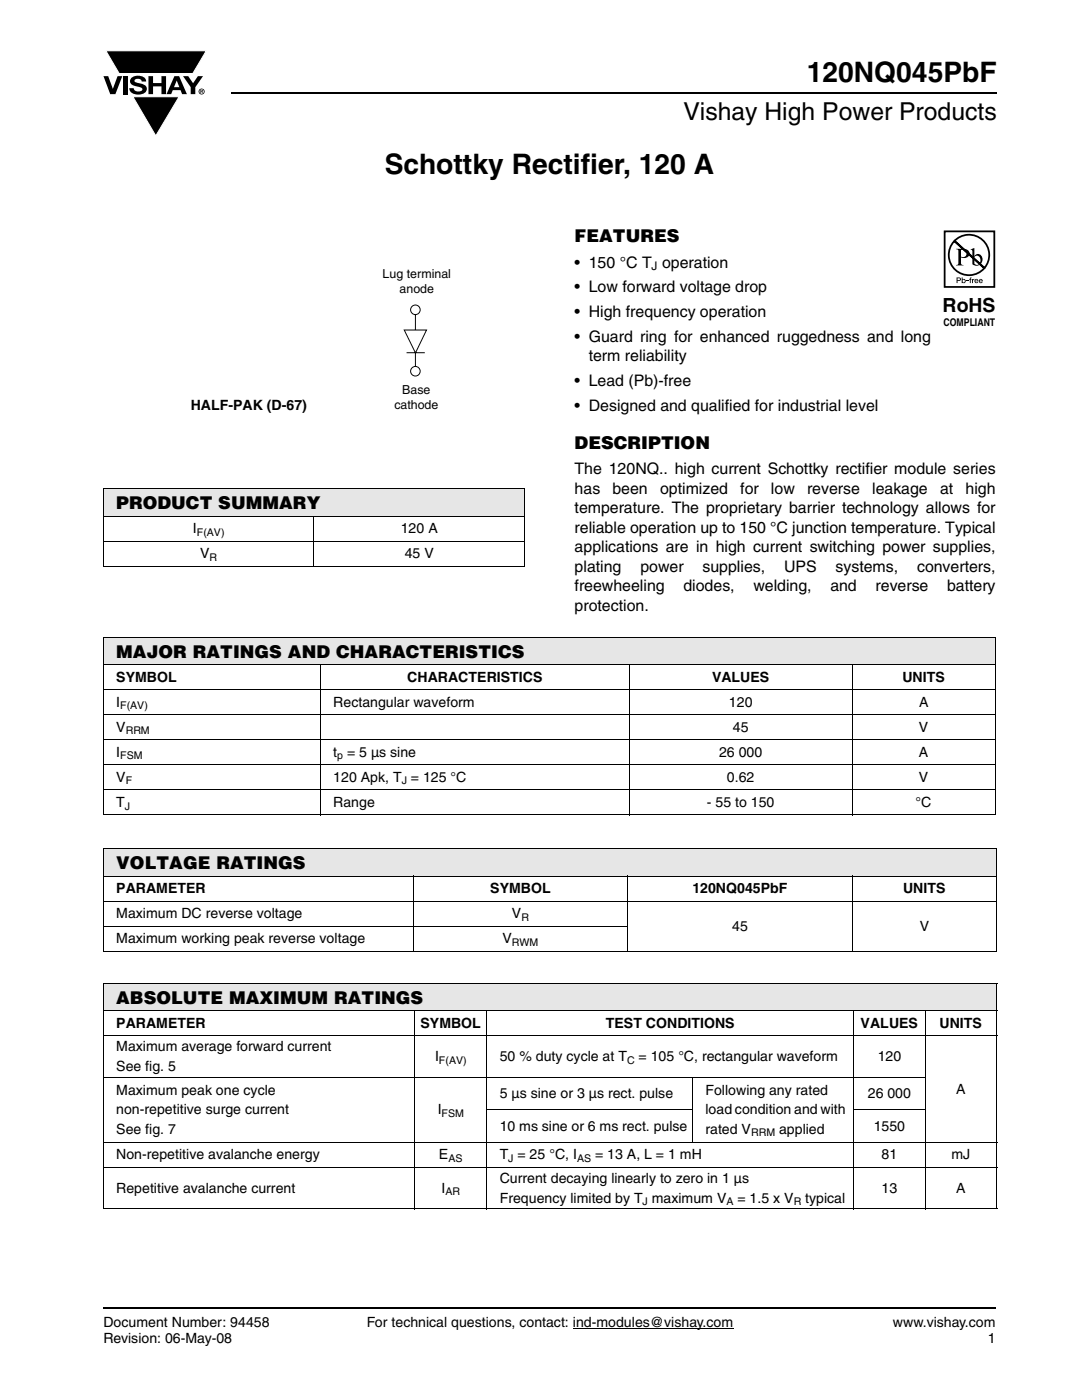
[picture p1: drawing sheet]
<svg xmlns="http://www.w3.org/2000/svg" width="216mm" height="279mm" viewBox="0 0 216 279" stroke-linecap="round" stroke-linejoin="round" font-family="sans-serif">
<defs><g id="words">
<g font-size="5.6">
<text x="161" y="16.4">120NQ045PbF</text>
<text x="76.8" y="34.8">Schottky Rectifier, 120 A</text>
</g>
<text font-size="4.9" x="136.4" y="24">Vishay High Power Products</text>
<text font-size="3.9" x="188.1" y="62.2">RoHS</text>
<g font-size="3.5">
<text x="114.7" y="48.3">FEATURES</text>
<text x="114.7" y="89.6">DESCRIPTION</text>
<text x="23.2" y="101.6">PRODUCT SUMMARY</text>
<text x="23.2" y="131.3">MAJOR RATINGS AND CHARACTERISTICS</text>
<text x="23.2" y="173.5">VOLTAGE RATINGS</text>
<text x="23.2" y="200.3">ABSOLUTE MAXIMUM RATINGS</text>
</g>
<g font-size="3.2">
<text x="114.7" y="53.4">• 150 °C T operation</text>
<text x="114.7" y="58.3">• Low forward voltage drop</text>
<text x="114.7" y="63.3">• High frequency operation</text>
<text x="114.7" y="68.2">• Guard ring for enhanced ruggedness and long</text>
<text x="114.7" y="77">• Lead (Pb)-free</text>
<text x="117.5" y="72.1">term reliability</text>
<text x="114.7" y="82">• Designed and qualified for industrial level</text>
<text x="114.7" y="94.7">The 120NQ.. high current Schottky rectifier module series</text>
<text x="114.7" y="98.6">has</text>
<text x="122.2" y="98.6">been</text>
<text x="131.7" y="98.6">optimized</text>
<text x="147.7" y="98.6">for</text>
<text x="153.8" y="98.6">low</text>
<text x="161" y="98.6">reverse</text>
<text x="174" y="98.6">leakage</text>
<text x="187.6" y="98.6">at</text>
<text x="192.7" y="98.6">high</text>
<text x="114.7" y="102.4">temperature. The proprietary barrier technology allows for</text>
<text x="114.7" y="106.3">reliable operation up to 150 °C junction temperature. Typical</text>
<text x="114.7" y="110.2">applications are in high current switching power supplies,</text>
<text x="114.7" y="114.1">plating</text>
<text x="114.7" y="118">freewheeling</text>
<text x="127.8" y="114.1">power</text>
<text x="136.4" y="118">diodes,</text>
<text x="140.2" y="114.1">supplies,</text>
<text x="150.3" y="118">welding,</text>
<text x="156.5" y="114.1">UPS</text>
<text x="165.7" y="118">and</text>
<text x="166.7" y="114.1">systems,</text>
<text x="174.7" y="118">reverse</text>
<text x="183" y="114.1">converters,</text>
<text x="189" y="118">battery</text>
<text x="114.7" y="121.9">protection.</text>
</g>
<g font-size="2.8">
<text x="38.1" y="81.8">HALF-PAK (D-67)</text>
<text x="38.5" y="106.4">I</text>
<text x="80" y="106.4">120 A</text>
<text x="39.9" y="111.4">V</text>
<text x="80.8" y="111.4">45 V</text>
<text x="23.2" y="136.1">SYMBOL</text>
<text x="81.3" y="136.1">CHARACTERISTICS</text>
<text x="142.1" y="136.1">VALUES</text>
<text x="180.1" y="136.1">UNITS</text>
<text x="23.2" y="141.1">I</text>
<text x="66.5" y="141.1">Rectangular waveform</text>
<text x="145.5" y="141.1">120</text>
<text x="183.4" y="141.1">A</text>
<text x="23.2" y="146">V</text>
<text x="146.2" y="146">45</text>
<text x="183.4" y="146">V</text>
<text x="23.2" y="151">I</text>
<text x="66.5" y="151">t = 5 µs sine</text>
<text x="143.5" y="151">26 000</text>
<text x="183.4" y="151">A</text>
<text x="23.2" y="161.1">T</text>
<text x="23.2" y="156">V</text>
<text x="66.5" y="156">120 Apk, T = 125 °C</text>
<text x="66.5" y="161.1">Range</text>
<text x="141" y="161.1">- 55 to 150</text>
<text x="145.1" y="156">0.62</text>
<text x="182.7" y="161.1">°C</text>
<text x="183.4" y="156">V</text>
<text x="23.2" y="178.2">PARAMETER</text>
<text x="97.8" y="178.2">SYMBOL</text>
<text x="138.2" y="178.2">120NQ045PbF</text>
<text x="180.2" y="178.2">UNITS</text>
<text x="23.2" y="183.3">Maximum DC reverse voltage</text>
<text x="102.2" y="183.3">V</text>
<text x="146.1" y="185.8">45</text>
<text x="183.5" y="185.8">V</text>
<text x="23.2" y="188.3">Maximum working peak reverse voltage</text>
<text x="100.3" y="188.3">V</text>
<text x="23.2" y="205.1">PARAMETER</text>
<text x="23.2" y="209.8">Maximum average forward current</text>
<text x="83.9" y="205.1">SYMBOL</text>
<text x="120.9" y="205.1">TEST CONDITIONS</text>
<text x="171.7" y="205.1">VALUES</text>
<text x="187.5" y="205.1">UNITS</text>
<text x="23.2" y="213.7">See fig. 5</text>
<text x="86.8" y="211.8">I</text>
<text x="99.7" y="211.8">50 % duty cycle at T</text>
<text x="127.4" y="211.8">= 105 °C, rectangular waveform</text>
<text x="175.1" y="211.8">120</text>
<text x="23.2" y="218.5">Maximum peak one cycle</text>
<text x="99.7" y="219.1">5 µs sine or 3 µs rect. pulse</text>
<text x="140.8" y="218.5">Following any rated</text>
<text x="173.2" y="219.1">26 000</text>
<text x="190.8" y="218.2">A</text>
<text x="23.2" y="222.4">non-repetitive surge current</text>
<text x="23.2" y="226.3">See fig. 7</text>
<text x="87.3" y="222.4">I</text>
<text x="99.7" y="225.6">10 ms sine or 6 ms rect. pulse</text>
<text x="140.8" y="222.4">load condition and with</text>
<text x="140.8" y="226.3">rated V</text>
<text x="155.5" y="226.3">applied</text>
<text x="174.3" y="225.6">1550</text>
<text x="23.2" y="231.4">Non-repetitive avalanche energy</text>
<text x="87.6" y="231.4">E</text>
<text x="99.7" y="231.4">T = 25 °C, I</text>
<text x="118.7" y="231.4">= 13 A, L = 1 mH</text>
<text x="175.9" y="231.4">81</text>
<text x="189.8" y="231.4">mJ</text>
<text x="23.2" y="238">Repetitive avalanche current</text>
<text x="88.1" y="238">I</text>
<text x="99.7" y="236.1">Current decaying linearly to zero in 1 µs</text>
<text x="99.7" y="240">Frequency limited by T maximum V</text>
<text x="147.2" y="240">= 1.5 x V</text>
<text x="160.7" y="240">typical</text>
<text x="175.9" y="238">13</text>
<text x="190.8" y="238">A</text>
<text x="20.6" y="264.9">Document Number: 94458</text>
<text x="20.6" y="268.1">Revision: 06-May-08</text>
<text x="73.2" y="264.9">For technical questions, contact: ind-modules@vishay.com</text>
<text x="178.2" y="264.9">www.vishay.com</text>
<text x="197.1" y="268.1">1</text>
</g>
<g font-size="2.5">
<text x="76.4" y="55.4">Lug terminal</text>
<text x="79.7" y="58.4">anode</text>
<text x="78.7" y="81.7">cathode</text>
<text x="80.3" y="78.7">Base</text>
</g>
<text font-size="2.4" x="130" y="54">J</text>
<g font-size="2.1">
<text x="188.3" y="65.1">COMPLIANT</text>
<text x="39.3" y="106.9">F(AV)</text>
<text x="41.8" y="111.9">R</text>
<text x="24" y="141.6">F(AV)</text>
<text x="25.1" y="146.6">RRM</text>
<text x="24" y="151.6">FSM</text>
<text x="67.3" y="151.6">p</text>
<text x="24.9" y="161.6">J</text>
<text x="25.1" y="156.5">F</text>
<text x="80.2" y="156.5">J</text>
<text x="104" y="183.8">R</text>
<text x="102.2" y="188.8">RWM</text>
<text x="87.6" y="212.3">F(AV)</text>
<text x="125.1" y="212.3">C</text>
<text x="88.1" y="222.9">FSM</text>
<text x="149.9" y="226.8">RRM</text>
<text x="89.5" y="231.9">AS</text>
<text x="101.4" y="231.9">J</text>
<text x="115.1" y="231.9">AS</text>
<text x="88.9" y="238.5">AR</text>
<text x="128.2" y="240.5">J</text>
<text x="145" y="240.5">A</text>
<text x="158.4" y="240.5">R</text>
</g>
</g></defs>
<path d="M114.3 265.1h32" fill="none" stroke="#000" stroke-width=".2"/>
<path d="M20.6 261h178" fill="none" stroke="#000" stroke-width=".36"/>
<path d="M20.6 10.1h20.7v17.2h-20.7z" fill="#fff"/>
<g fill="#000">
<path d="M20.6 15.2h1l.9 2.5 1-2.5h.9l-1.4 3.6h-1zM21.1 10.1h20.1l-2.7 4.6h-14.7zM24.6 15.2h.9v3.6h-.9zM26.3 15.5a2.1 2.1 0 0 1 2.8 .3l.1 .5h-.9a.79 .79 0 0 0-.7-.6 .79 .79 0 0 0-.8 .4l.3 .3 1 .3a1.08 1.08 0 0 1 1.2 1 1.08 1.08 0 0 1-1.1 1.1 1.73 1.73 0 0 1-2.4-1.2h.9a.96 .96 0 0 0 .8 .7 .96 .96 0 0 0 .9-.5 1.31 1.31 0 0 0-1.2-.6 1.03 1.03 0 0 1-1.1-.5 1.03 1.03 0 0 1 .2-1.2zM29.6 15.2h.9v1.4h1.7v-1.4h.9v3.6h-.9v-1.6h-1.7v1.6h-.9zM26.5 19.3h9.2l-4.6 7.8zM36.5 15.2h1.1l.9 1.4 1-1.4h1l-1.5 2.2v1.4h-.9v-1.4z"/>
<path d="M35.3 16.1l-.6 1.3h1.1zM34.8 15.2h.9l1.6 3.6h-1l-.3-.8h-1.5l-.3 .8h-1z"/>
<path d="M40.1 18v.2h.2v-.1zM40 17.9l.4 .1 .1 .1-.2 .2 .2 .3-.3-.3-.1 .3h-.1zM39.8 18.3a.46 .46 0 0 0 .9 0 .46 .46 0 0 0-.9 0zM39.6 18.3a.6 .6 0 0 1 1.2 0 .6 .6 0 0 1-1.2 0z"/>
</g>
<path d="M21.1 10.1h20.1l-2.7 4.6h-14.7zM26.5 19.3h9.2l-4.6 7.8z" fill="none" stroke="#fff" stroke-width=".2"/>
<path d="M46.1 18.6h152.8" fill="none" stroke="#000" stroke-width=".36"/>
<path d="M20.6 97.5h84v5.5h-84z" fill="#e6e6e6"/>
<path d="M20.6 97.5h84.1M20.6 97.6v15.3M104.6 97.6v15.3M20.6 103h84.1M20.6 108h84.1M20.6 113h84.1M62.7 102.9v10.2" fill="none" stroke="#000" stroke-width=".2"/>
<path d="M35.3 52.9h54.7v29.6h-54.7z" fill="#fff"/>
<g fill="none" stroke="#050504" stroke-width=".2">
<path d="M80.7 65.9h4.4l-2.2 4.5zM81.1 70.4h3.7M82.9 62.8v3.1M82.9 70.4v2.7"/>
<circle cx="82.9" cy="61.8" r=".96"/>
<circle cx="82.9" cy="74.1" r=".96"/>
</g>
<path d="M188.1 46h10.5v19.6h-10.5z" fill="#fff"/>
<path d="M188.5 46.2h9.9v11.1h-9.9zM190.4 48.2a4 4 0 0 1 5.6-.4 4 4 0 0 1 .5 5.7l-6-5.4 5.9 5.4a4 4 0 0 1-5.7 .4 4 4 0 0 1-.3-5.7z" fill="none" stroke="#000" stroke-width=".35"/>
<g fill="#000">
<path d="M192.8 56h.5v.2h-.5zM193.6 55.4h.3l-.2 .2 .1 .1v.1h-.1v.7h-.2v-.7h-.1zM194 55.7h.1v.1l.3-.1v.1l-.2 .1-.1 .6h-.1z"/>
<path d="M191.1 55.5v.4h.4v-.3zM190.9 55.4h.7l.1 .3-.1 .3-.5 .1v.4h-.2z"/>
<path d="M191.8 49.9v1.3a.75 .75 0 0 0 1.1-.6 .75 .75 0 0 0-1.1-.7zM190.8 49.7a2.81 2.81 0 0 1 2.4 .3 .97 .97 0 0 1 0 1.2 .97 .97 0 0 1-1.2 .3l-.2-.1v1.1v.2l.5 .3h-1.5l.3-.2 .1-.3v-2.3v-.3z"/>
<path d="M192 56.1a.3 .3 0 0 0 .6 0 .3 .3 0 0 0-.6 0zM191.9 55.4h.2v.4a.38 .38 0 0 1 .5 0 .38 .38 0 0 1 0 .6 .38 .38 0 0 1-.5 0l-.2 .1z"/>
<path d="M194.4 51.3v1.3l.2 .2a.72 .72 0 0 0 .8-.1 .72 .72 0 0 0 .2-.8 .72 .72 0 0 0-.3-.8 .72 .72 0 0 0-.9 .2zM193.7 49.8l.7-.3v1.6a.89 .89 0 0 1 1.1-.4 .89 .89 0 0 1 .6 1.1 1.23 1.23 0 0 1-.7 1.1 1.23 1.23 0 0 1-1.4-.2v-2.6z"/>
<path d="M194.7 55.9l-.1 .1h.4l-.2-.2zM194.6 55.7h.5l.1 .4h-.6l.1 .2 .5-.1a.42 .42 0 0 1-.7 .2 .42 .42 0 0 1 .1-.7z"/>
<path d="M195.6 55.9l-.1 .1h.4l-.2-.2zM195.5 55.7h.4l.2 .4h-.6v.2l.6-.1a.42 .42 0 0 1-.7 .2 .42 .42 0 0 1 .1-.7z"/>
</g>
<g fill="#e6e6e6">
<path d="M20.6 127.1h177.9v5.5h-177.9z"/>
<path d="M20.6 169.3h178.2v5.5h-178.2z"/>
<path d="M20.6 196.2h178.3v5.5h-178.3z"/>
</g>
<g fill="none" stroke="#000" stroke-width=".2">
<path d="M20.6 127.1h178M20.6 132.6h178M20.6 137.6h178M20.6 127.2v35.4M63.9 132.5v30.2M125.5 132.5v30.2M170.1 132.5v30.2M198.5 127.2v35.4M20.6 142.6h178M20.6 147.6h178M20.6 152.6h178M20.6 157.6h178"/>
<path d="M20.6 162.6h178M20.6 169.3h178.2M20.6 174.8h178.2M20.6 179.9h178.2M20.6 169.4v20.4M82.6 174.8v15.1M125.2 174.8v15.1M170.2 174.8v15.1M198.8 169.4v20.4M20.6 184.8h104.6M20.6 189.8h178.2M20.6 196.2h178.3"/>
<path d="M20.6 196.3v44.9M198.9 196.3v44.9M20.6 201.7h178.3M20.6 206.7h178.3M20.6 215h164.1M82.7 201.6v39.8M97.2 201.6v39.8M138.2 214.9v13.2M170.3 201.6v39.8M184.6 201.6v39.8M20.6 228h178.3M20.6 233h178.3"/>
<path d="M97.1 221.5h41.2M170.3 221.5h14.4M20.6 241.3h178.3"/>
</g>
<use href="#words"/>
</svg>
